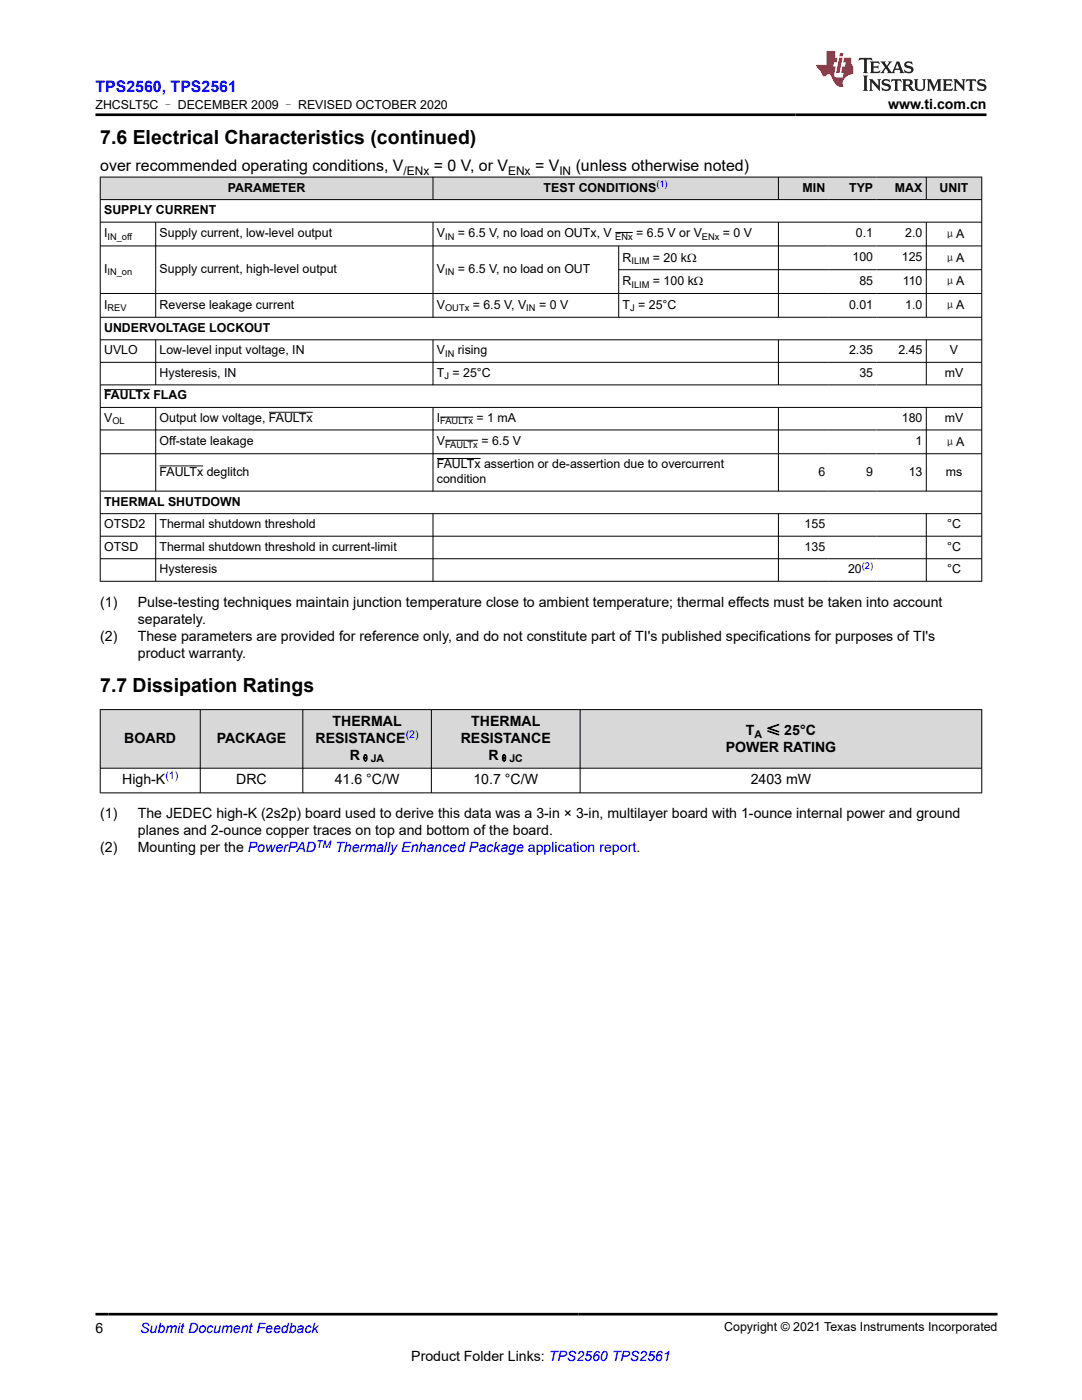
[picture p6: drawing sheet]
<svg xmlns="http://www.w3.org/2000/svg" width="216mm" height="279mm" viewBox="0 0 216 279" stroke-linecap="round" stroke-linejoin="round" font-family="sans-serif">
<defs><g id="words">
<g font-size="3.9">
<text x="20" y="28.7">7.6 Electrical Characteristics (continued)</text>
<text x="20" y="138.2">7.7 Dissipation Ratings</text>
</g>
<text font-size="3.2" fill="#00f" x="19" y="18.3">TPS2560, TPS2561</text>
<g font-size="3.2">
<text x="20" y="34.2">over recommended operating conditions, V</text>
<text x="86.6" y="34.2">= 0 V, or V</text>
<text x="106.8" y="34.2">= V</text>
<text x="114.9" y="34.2">(unless otherwise noted)</text>
</g>
<g font-size="2.8">
<text x="177.2" y="21.7">www.ti.com.cn</text>
<text x="20" y="121.1">(1)</text>
<text x="27.5" y="121.1">Pulse-testing techniques maintain junction temperature close to ambient temperature; thermal effects must be taken into account</text>
<text x="27.5" y="124.5">separately.</text>
<text x="20" y="127.8">(2)</text>
<text x="27.5" y="127.8">These parameters are provided for reference only, and do not constitute part of TI's published specifications for purposes of TI's</text>
<text x="27.5" y="131.2">product warranty.</text>
<text x="24.8" y="148.2">BOARD</text>
<text x="43.2" y="148.2">PACKAGE</text>
<text x="63" y="148.2">RESISTANCE</text>
<text x="66.4" y="144.8">THERMAL</text>
<text x="91.9" y="148.2">RESISTANCE</text>
<text x="94" y="144.8">THERMAL</text>
<text x="148.9" y="146.6">T</text>
<text x="152.9" y="146.6">≤ 25°C</text>
<text x="69.8" y="151.6">R</text>
<text x="97.5" y="151.6">R</text>
<text x="144.8" y="150">POWER RATING</text>
<text x="24.4" y="156.5">High-K</text>
<text x="47.1" y="156.5">DRC</text>
<text x="66.8" y="156.5">41.6 °C/W</text>
<text x="94.5" y="156.5">10.7 °C/W</text>
<text x="149.8" y="156.5">2403 mW</text>
<text x="20" y="163.3">(1)</text>
<text x="27.5" y="163.3">The JEDEC high-K (2s2p) board used to derive this data was a 3-in × 3-in, multilayer board with 1-ounce internal power and ground</text>
<text x="27.5" y="166.7">planes and 2-ounce copper traces on top and bottom of the board.</text>
<text x="20" y="170.1">(2)</text>
<text x="27.5" y="170.1">Mounting per the PowerPAD</text>
<text x="19" y="266">6</text>
<text x="82.1" y="271.7">Product Folder Links: TPS2560 TPS2561</text>
</g>
<g font-size="2.8" fill="#00f">
<text x="66.9" y="170.1">Thermally Enhanced Package application report.</text>
<text x="28" y="266">Submit Document Feedback</text>
</g>
<g font-size="2.5">
<text x="19" y="21.8">ZHCSLT5C – DECEMBER 2009 – REVISED OCTOBER 2020</text>
<text x="45.5" y="38.2">PARAMETER</text>
<text x="108.5" y="38.2">TEST CONDITIONS</text>
<text x="160.2" y="38.2">MIN</text>
<text x="169.4" y="38.2">TYP</text>
<text x="178.6" y="38.2">MAX</text>
<text x="187.5" y="38.2">UNIT</text>
<text x="20.8" y="42.7">SUPPLY CURRENT</text>
<text x="20.8" y="47.3">I</text>
<text x="31.8" y="47.3">Supply current, low-level output</text>
<text x="87.2" y="47.3">V</text>
<text x="91.4" y="47.3">= 6.5 V, no load on OUTx, V</text>
<text x="127" y="47.3">= 6.5 V or V</text>
<text x="144.2" y="47.3">= 0 V</text>
<text x="170.8" y="47.3">0.1</text>
<text x="180.6" y="47.3">2.0</text>
<text x="188.3" y="47.5">μA</text>
<text x="124.2" y="52.2">R</text>
<text x="130.3" y="52.2">= 20 kΩ</text>
<text x="170.1" y="52.1">100</text>
<text x="179.9" y="52.1">125</text>
<text x="188.3" y="52.2">μA</text>
<text x="20.8" y="54.5">I</text>
<text x="31.8" y="54.5">Supply current, high-level output</text>
<text x="87.2" y="54.5">V</text>
<text x="91.4" y="54.5">= 6.5 V, no load on OUT</text>
<text x="124.2" y="57">R</text>
<text x="130.3" y="57">= 100 kΩ</text>
<text x="171.5" y="56.8">85</text>
<text x="180.1" y="56.8">110</text>
<text x="188.3" y="57">μA</text>
<text x="20.8" y="61.6">I</text>
<text x="31.8" y="61.6">Reverse leakage current</text>
<text x="87.2" y="61.6">V</text>
<text x="94.3" y="61.6">= 6.5 V, V</text>
<text x="107.6" y="61.6">= 0 V</text>
<text x="124.2" y="61.6">T = 25°C</text>
<text x="169.4" y="61.6">0.01</text>
<text x="180.6" y="61.6">1.0</text>
<text x="188.3" y="61.7">μA</text>
<text x="20.8" y="66.2">UNDERVOLTAGE LOCKOUT</text>
<text x="20.8" y="70.7">UVLO</text>
<text x="31.8" y="70.7">Low-level input voltage, IN</text>
<text x="87.2" y="70.7">V</text>
<text x="91.4" y="70.7">rising</text>
<text x="169.4" y="70.7">2.35</text>
<text x="179.3" y="70.7">2.45</text>
<text x="189.5" y="70.7">V</text>
<text x="31.8" y="75.2">Hysteresis, IN</text>
<text x="87.2" y="75.2">T = 25°C</text>
<text x="171.5" y="75.2">35</text>
<text x="188.5" y="75.2">mV</text>
<text x="20.8" y="79.7">FAULTx FLAG</text>
<text x="20.8" y="84.2">V</text>
<text x="31.8" y="84.2">Output low voltage, FAULTx</text>
<text x="31.8" y="88.8">Off-state leakage</text>
<text x="87.2" y="84.2">I</text>
<text x="87.2" y="88.8">V</text>
<text x="95.1" y="84.2">= 1 mA</text>
<text x="96.1" y="88.8">= 6.5 V</text>
<text x="179.9" y="84.2">180</text>
<text x="182.7" y="88.8">1</text>
<text x="188.3" y="88.9">μA</text>
<text x="188.5" y="84.2">mV</text>
<text x="31.8" y="94.9">FAULTx deglitch</text>
<text x="87.2" y="93.4">FAULTx assertion or de-assertion due to overcurrent</text>
<text x="163.3" y="94.9">6</text>
<text x="172.9" y="94.9">9</text>
<text x="181.3" y="94.9">13</text>
<text x="188.7" y="94.9">ms</text>
<text x="20.8" y="100.9">THERMAL SHUTDOWN</text>
<text x="87.2" y="96.4">condition</text>
<text x="20.8" y="105.4">OTSD2</text>
<text x="31.8" y="105.4">Thermal shutdown threshold</text>
<text x="160.6" y="105.4">155</text>
<text x="189" y="105.4">°C</text>
<text x="20.8" y="109.9">OTSD</text>
<text x="31.8" y="109.9">Thermal shutdown threshold in current-limit</text>
<text x="160.6" y="109.9">135</text>
<text x="189" y="109.9">°C</text>
<text x="31.8" y="114.4">Hysteresis</text>
<text x="169.2" y="114.4">20</text>
<text x="189" y="114.4">°C</text>
<text x="144.5" y="265.7">Copyright © 2021 Texas Instruments Incorporated</text>
</g>
<g font-size="2.4">
<text x="80.5" y="34.8">/ENx</text>
<text x="101.4" y="34.8">ENx</text>
<text x="111.6" y="34.8">IN</text>
</g>
<g font-size="2.1" fill="#00f">
<text x="80.9" y="147.3">(2)</text>
<text x="33" y="155.6">(1)</text>
<text x="63.1" y="169.1">TM</text>
</g>
<g font-size="2.1">
<text x="150.6" y="147.2">A</text>
<text x="71.9" y="152.1">θJA</text>
<text x="99.5" y="152.1">θJC</text>
</g>
<g font-size="1.9" fill="#00f">
<text x="131" y="37.4">(1)</text>
<text x="172" y="113.6">(2)</text>
</g>
<g font-size="1.9">
<text x="21.5" y="47.8">IN_off</text>
<text x="88.8" y="47.8">IN</text>
<text x="122.8" y="47.8">ENx</text>
<text x="140.1" y="47.8">ENx</text>
<text x="126" y="52.7">ILIM</text>
<text x="21.5" y="55">IN_on</text>
<text x="88.8" y="55">IN</text>
<text x="126" y="57.5">ILIM</text>
<text x="21.5" y="62.1">REV</text>
<text x="88.8" y="62.1">OUTx</text>
<text x="105" y="62.1">IN</text>
<text x="125.7" y="62.1">J</text>
<text x="88.8" y="71.2">IN</text>
<text x="88.7" y="75.7">J</text>
<text x="22.4" y="84.7">OL</text>
<text x="87.9" y="84.7">FAULTx</text>
<text x="88.8" y="89.3">FAULTx</text>
</g>
</g></defs>
<g fill="#d8d8d8">
<path d="M20 35.3h175.9v4.5h-175.9z" fill-rule="evenodd"/>
<path d="M20.1 35.4h66.2v4.4h-66.2z" fill-rule="evenodd"/>
<path d="M86.5 35.4h68.8v4.4h-68.8z" fill-rule="evenodd"/>
<path d="M155.4 35.4h10v4.4h-10z" fill-rule="evenodd"/>
<path d="M165.4 35.4h9.5v4.4h-9.5z" fill-rule="evenodd"/>
<path d="M174.9 35.4h9.9v4.4h-9.9z" fill-rule="evenodd"/>
<path d="M184.9 35.4h10.9v4.4h-10.9z" fill-rule="evenodd"/>
</g>
<g fill="none" stroke="#000" stroke-width=".2">
<path d="M19.9 35.3h176.1M19.9 39.8h176.1M20 35.3v80.8M86.4 35.3v4.6M155.3 35.3v4.6M184.8 35.3v4.6M195.9 35.3v80.8M19.9 44.3h176.1M19.9 49.1h176.1M19.9 58.6h176.1M31.1 44.3v19.1M86.4 44.3v19.1"/>
<path d="M122.8 46.4h3.5M123.5 49.1v14.3M123.5 53.8h72.5M155.3 44.3v19.1M184.8 44.3v19.1M19.9 63.3h176.1M19.9 67.8h176.1M19.9 72.3h176.1M19.9 76.8h176.1M20.8 77.8h9.1M31.1 67.8v9.1M86.4 67.8v9.1"/>
<path d="M155.3 67.8v9.1M184.8 67.8v9.1M19.9 81.3h176.1M19.9 85.8h176.1M19.9 90.6h176.1M19.9 98h176.1M31.1 81.3v16.8M31.8 93h8.8M53.7 82.3h8.7M86.4 81.3v16.8M87.2 91.5h8.7M87.9 83.2h6.5"/>
<path d="M88.8 87.9h6.6M155.3 81.3v16.8M184.8 81.3v16.8M19.9 102.5h176.1M19.9 107h176.1M19.9 111.5h176.1M19.9 116h176.1M31.1 102.5v13.6M86.4 102.5v13.6M155.3 102.5v13.6M184.8 102.5v13.6"/>
</g>
<g fill="#d8d8d8">
<path d="M20 141.6h175.9v11.7h-175.9z" fill-rule="evenodd"/>
<path d="M20.1 141.7h19.8v11.6h-19.8z" fill-rule="evenodd"/>
<path d="M40 141.7h20.4v11.6h-20.4z" fill-rule="evenodd"/>
<path d="M60.5 141.7h25.5v11.6h-25.5z" fill-rule="evenodd"/>
<path d="M86.1 141.7h29.6v11.6h-29.6z" fill-rule="evenodd"/>
<path d="M115.8 141.7h80v11.6h-80z" fill-rule="evenodd"/>
</g>
<path d="M19.9 141.6h176.1M19.9 153.3h176.1M19.9 158.2h176.1M20 141.6v16.7M40 141.6v16.7M60.4 141.6v16.7M86.1 141.6v16.7M115.8 141.6v16.7M195.9 141.6v16.7" fill="none" stroke="#000" stroke-width=".2"/>
<path d="M171.5 11.6l-.2 .5 .5-.2h.6v.1v2.2l-.2 .4h1l-.2-.4v-2.2v-.1h.5l.5 .2-.1-.5zM173.6 12.3l.2 .4v1.5l-.2 .4h1.9l.1-.6a1.08 1.08 0 0 1-1.3 .2v-.7h.6l.4 .2v-.7l-.4 .2h-.6v-.5l.2-.2a1 1 0 0 1 1 .3l-.1-.5zM175.7 12.3l.9 1.1-1 1.2h.9l-.2-.2 .5-.8 .4 .8-.2 .2h1.6l-.2-.2 .2-.5h.9l.1 .5-.1 .2h.9l-.2-.3-.8-2h-.5l-.9 2.2-.9-1.1 .9-1.1h-.8l.2 .2-.4 .6-.4-.6 .2-.2zM179 12.7l.4 1h-.7zM180.7 12.4a.65 .65 0 0 0-.2 .7 .65 .65 0 0 0 .6 .5l.6 .1 .1 .3a.79 .79 0 0 1-.7 .4 .79 .79 0 0 1-.7-.5l.1 .7 .2-.1a.93 .93 0 0 0 1.1 .1 .93 .93 0 0 0 .4-1 1.46 1.46 0 0 0-1.2-.6l-.1-.3a1.09 1.09 0 0 1 1.2 .2l-.2-.6-.1 .1-.5-.2zM172.2 15.1l.2 .4v2.2l-.2 .4h1l-.2-.4v-2.2l.2-.4zM173.4 15.8l.2 .4v1.5l-.2 .4h.8l-.3-.4 .1-1.3 1.6 1.8v-2l.2-.4h-.7l.1 .2 .1 1.1-1.2-1.3zM176.2 15.9a.65 .65 0 0 0-.2 .8 .65 .65 0 0 0 .6 .4l.6 .2 .1 .2a.79 .79 0 0 1-.7 .4 .79 .79 0 0 1-.7-.5l.1 .7 .2-.1a.93 .93 0 0 0 1.1 .1 .93 .93 0 0 0 .4-.9 1.46 1.46 0 0 0-1.2-.6l-.1-.4a1.09 1.09 0 0 1 1.2 .2l-.1-.6-.2 .1-.5-.1zM177.9 15.8l-.1 .6a.63 .63 0 0 1 .8-.3v1.6l-.3 .4h1l-.2-.4v-1.6a.66 .66 0 0 1 .8 .3l-.1-.6zM180 15.8l.2 .4v1.5l-.2 .4h1l-.2-.2-.1-.7h.5l.1 .2a.79 .79 0 0 0 1.2 .6l-1-.9a.61 .61 0 0 0 .6-.6 .61 .61 0 0 0-.5-.7zM180.8 16.1h.1a.47 .47 0 0 1 .5 .1 .47 .47 0 0 1 .1 .5l-.1 .1-.7 .1zM182.3 15.8l.2 .2a2.27 2.27 0 0 0 .4 2 1.04 1.04 0 0 0 1.7-.7v-1.3l.2-.2h-.8l.2 .4v1.1a.6 .6 0 0 1-.6 .6 .6 .6 0 0 1-.6-.6v-1.1l.3-.4zM184.9 15.8l.2 .4v1.5l-.2 .4h.8l-.3-.4v-1.4l.9 1.9 .9-1.9v1.4l-.3 .4h1l-.2-.4v-1.5l.2-.4h-.8l-.7 1.5-.6-1.5zM188.1 15.8l.2 .4v1.5l-.2 .4h1.9l.1-.6a1.09 1.09 0 0 1-1.3 .2v-.7h.6l.4 .2v-.6l-.4 .2h-.6v-.6l.2-.1a1.01 1.01 0 0 1 1 .3l-.1-.6zM190.2 15.8l.3 .4v1.5l-.3 .4h.8l-.2-.4v-1.3l1.6 1.8v-2l.2-.4h-.7l.2 .2v1.1l-1.2-1.3zM192.8 15.8l-.1 .6a.63 .63 0 0 1 .8-.3v1.6l-.3 .4h1l-.2-.4v-1.6a.66 .66 0 0 1 .8 .3l-.1-.6zM195.2 15.9a.65 .65 0 0 0-.2 .8 .65 .65 0 0 0 .6 .4l.6 .2 .2 .2a.79 .79 0 0 1-.7 .4 .79 .79 0 0 1-.7-.5l.1 .7 .2-.1a.93 .93 0 0 0 1 .1 .93 .93 0 0 0 .5-.9 1.46 1.46 0 0 0-1.3-.6v-.4a1.09 1.09 0 0 1 1.2 .2l-.2-.6-.2 .1-.5-.1z" fill="#231f20"/>
<path d="M164.9 10.2v2.8h-2l.1 .3 .8 1a.95 .95 0 0 0 1 .9 .59 .59 0 0 1 .5-.4 .59 .59 0 0 1 .5 .4l.4 .7a1.59 1.59 0 0 0 2.1 1.4 1.61 1.61 0 0 1 1-2.3l1-.3-.1-1.5a1.59 1.59 0 0 1-.3-1.7h-1.5l-.2 .9h.6l-.2 .9h-.5l-.2 1v.2l.4 .1-.1 .9h-.7a.73 .73 0 0 1-1-.7l.3-1.5h-.5l.1-.9h.5l.2-.9h-.5v-1.3zM167.4 11.5l-.6 3.1h.7l.6-3.1zM167.6 10.6l-.1 .6h.7l.1-.6z" fill="#ed1c24"/>
<path d="M19 22.9h177.8M19 262.3h180" fill="none" stroke="#000" stroke-width=".53"/>
<use href="#words"/>
</svg>
